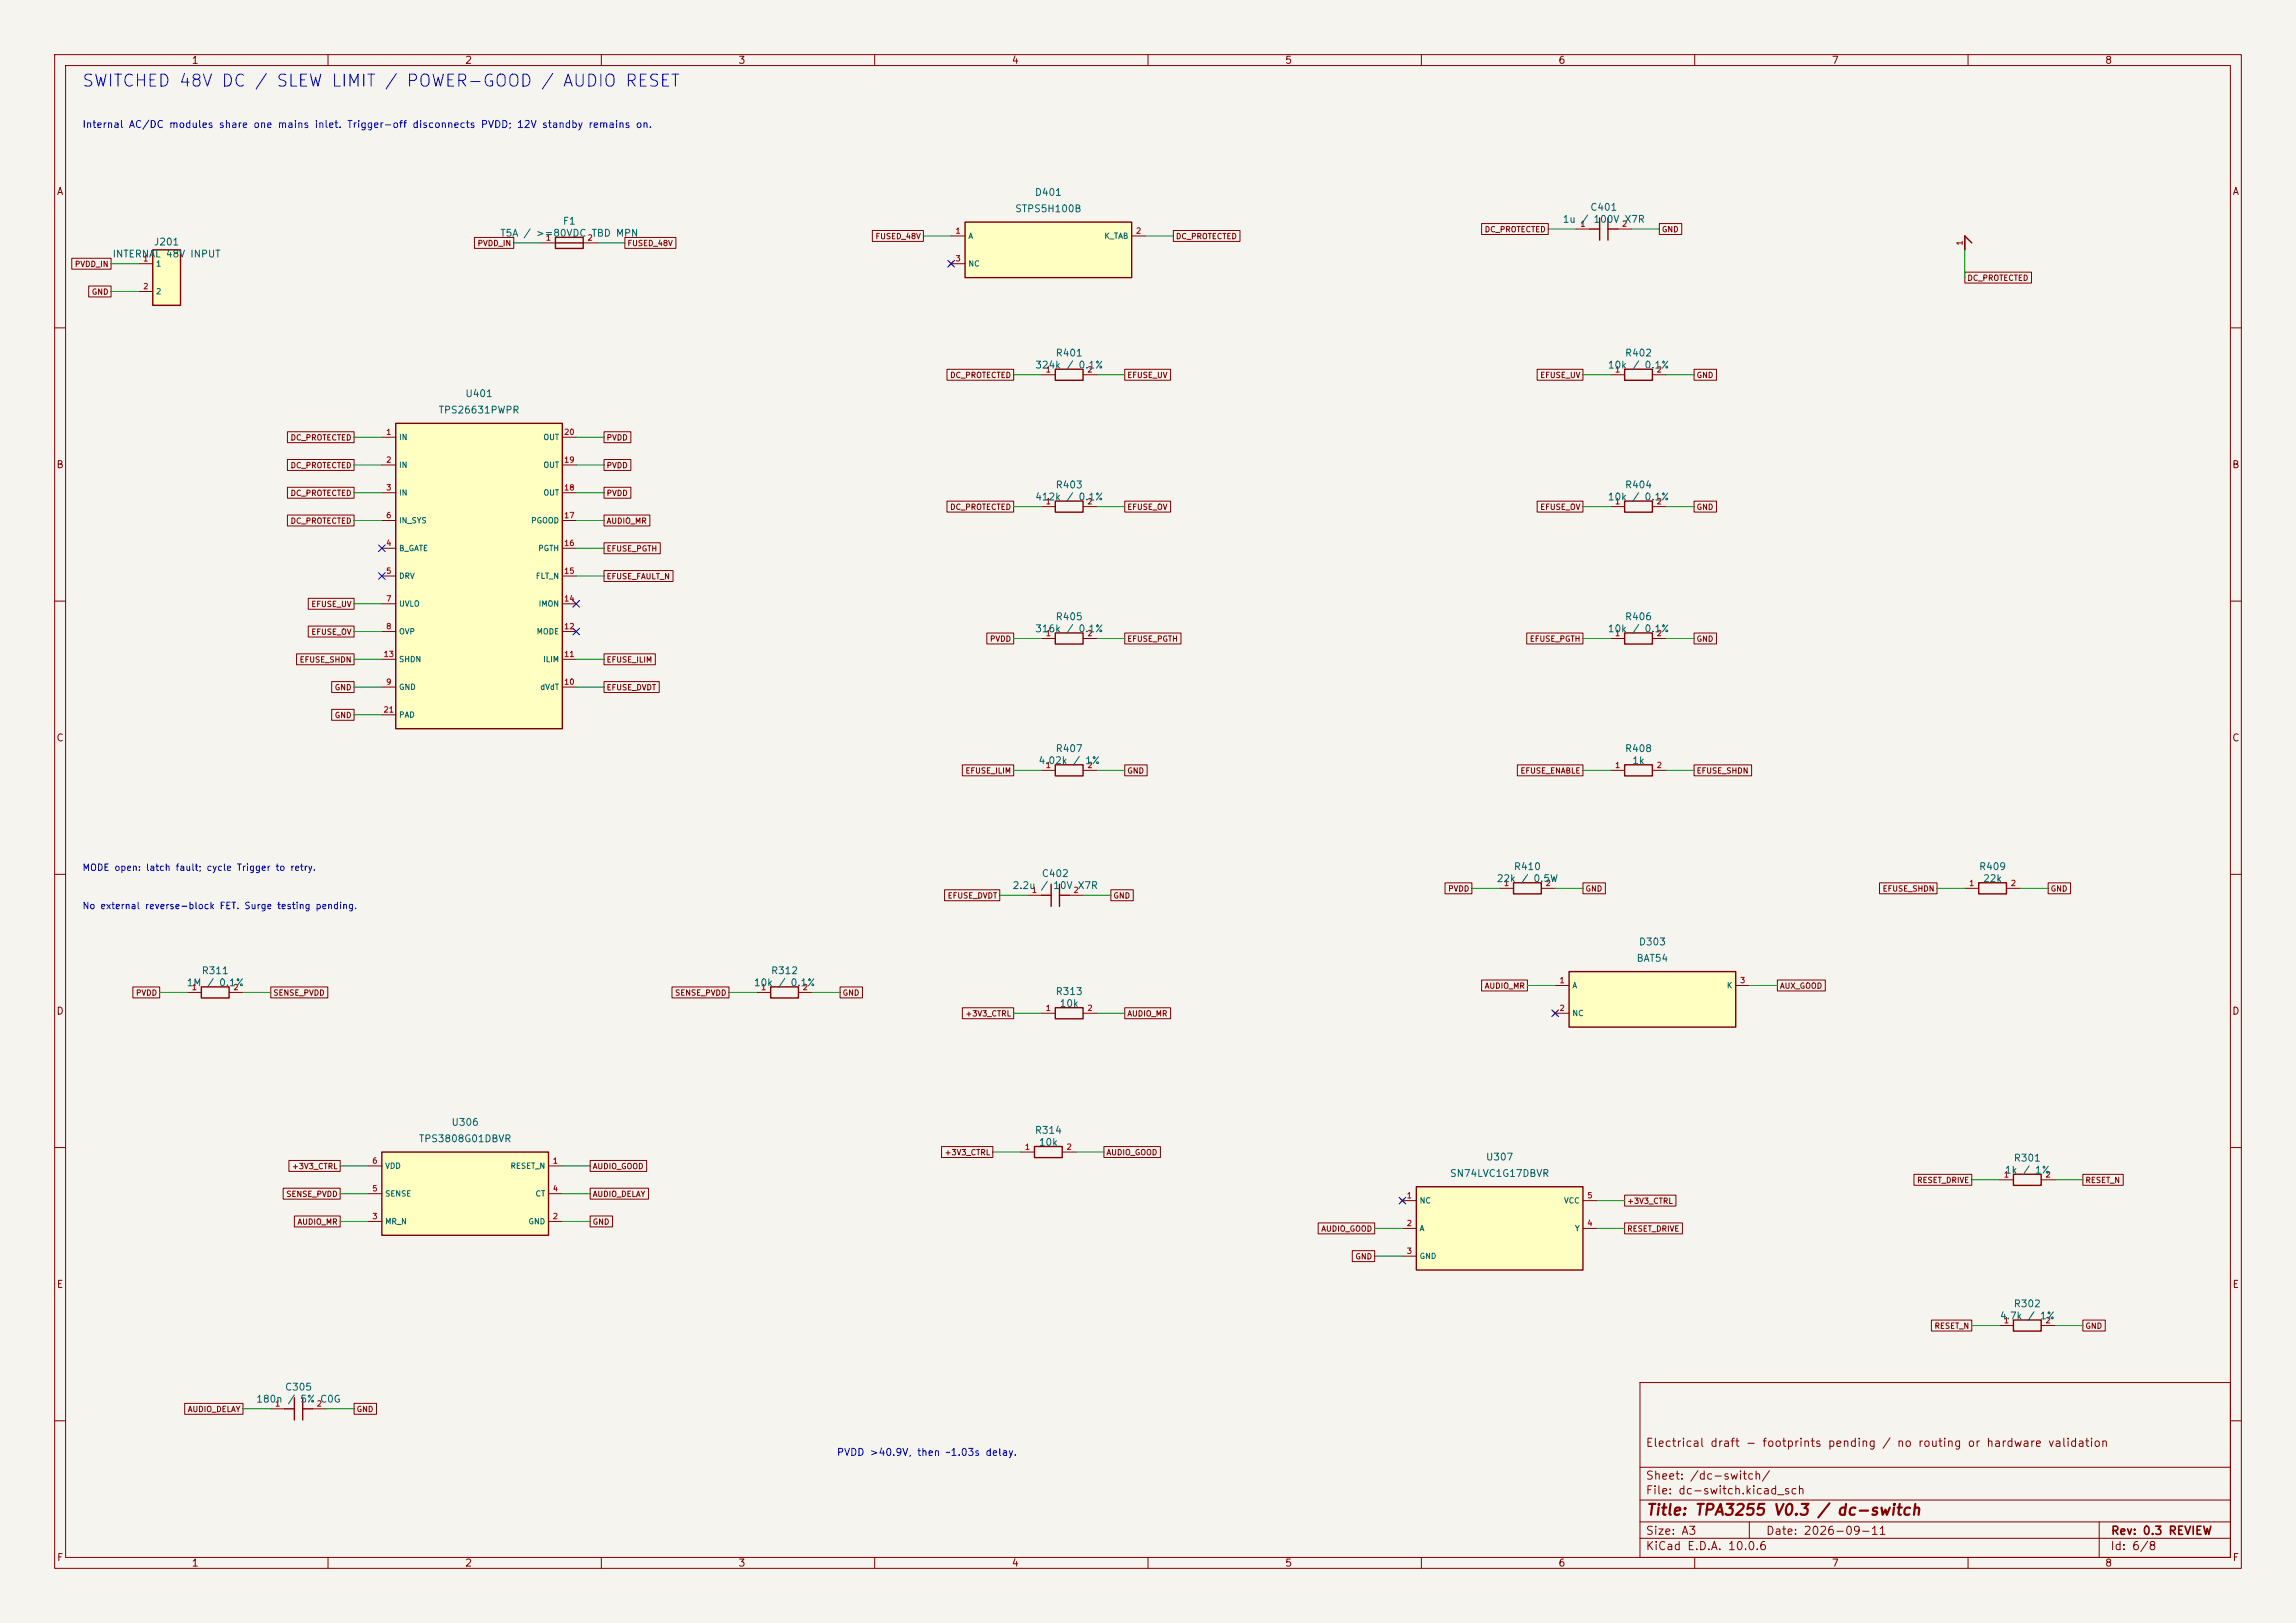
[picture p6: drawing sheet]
<svg xmlns="http://www.w3.org/2000/svg" width="420mm" height="297mm" viewBox="0 0 420 297" stroke-linecap="round" stroke-linejoin="round" font-family="sans-serif">
<defs><g id="words">
<text font-size="2.2" fill="#0000c2" x="14.9" y="16.4">SWITCHED 48V DC / SLEW LIMIT / POWER-GOOD / AUDIO RESET</text>
<text font-size="2" fill="#840000" x="301" y="277.8">Title: TPA3255 V0.3 / dc-switch</text>
<g font-size="1.5" fill="#840000">
<text x="300.9" y="265.1">Electrical draft - footprints pending / no routing or hardware validation</text>
<text x="300.9" y="273.8">File: dc-switch.kicad_sch</text>
<text x="300.9" y="271.1">Sheet: /dc-switch/</text>
<text x="300.9" y="281.2">Size: A3</text>
<text x="322.9" y="281.2">Date: 2026-09-11</text>
<text x="386" y="281.2">Rev: 0.3 REVIEW</text>
<text x="300.9" y="284">KiCad E.D.A. 10.0.6</text>
<text x="385.9" y="284">Id: 6/8</text>
</g>
<g font-size="1.3" fill="#840000">
<text x="35" y="12">1</text>
<text x="85" y="12">2</text>
<text x="135" y="12">3</text>
<text x="185" y="12">4</text>
<text x="235" y="12">5</text>
<text x="285" y="12">6</text>
<text x="335" y="12">7</text>
<text x="385" y="12">8</text>
<text x="10.3" y="36">A</text>
<text x="408.3" y="36">A</text>
<text x="10.2" y="86">B</text>
<text x="408.2" y="86">B</text>
<text x="10.2" y="136">C</text>
<text x="408.2" y="136">C</text>
<text x="10.2" y="186">D</text>
<text x="408.2" y="186">D</text>
<text x="10.3" y="236">E</text>
<text x="408.3" y="236">E</text>
<text x="10.3" y="286">F</text>
<text x="35" y="287">1</text>
<text x="85" y="287">2</text>
<text x="135" y="287">3</text>
<text x="185" y="287">4</text>
<text x="235" y="287">5</text>
<text x="285" y="287">6</text>
<text x="335" y="287">7</text>
<text x="385" y="287">8</text>
<text x="408.3" y="286">F</text>
</g>
<g font-size="1.3" fill="#0000c2">
<text x="15" y="23.7">Internal AC/DC modules share one mains inlet. Trigger-off disconnects PVDD; 12V standby remains on.</text>
<text x="153" y="266.7">PVDD &gt;40.9V, then ~1.03s delay.</text>
</g>
<g font-size="1.3" fill="#006464">
<text x="102.9" y="41.4">F1</text>
<text x="185.6" y="39.1">STPS5H100B</text>
<text x="189.2" y="36.1">D401</text>
<text x="285.7" y="41.1">1u / 100V X7R</text>
<text x="290.8" y="38.9">C401</text>
<text x="20.5" y="47.4">INTERNAL 48V INPUT</text>
<text x="28.1" y="45.2">J201</text>
<text x="91.4" y="43.6">T5A / &gt;=80VDC TBD MPN</text>
<text x="193" y="65.5">R401</text>
<text x="297.1" y="65.5">R402</text>
<text x="189.3" y="67.7">324k / 0.1%</text>
<text x="294" y="67.7">10k / 0.1%</text>
<text x="80.1" y="76">TPS26631PWPR</text>
<text x="85" y="73">U401</text>
<text x="193" y="89.7">R403</text>
<text x="297.1" y="89.7">R404</text>
<text x="189.3" y="91.9">412k / 0.1%</text>
<text x="294" y="91.9">10k / 0.1%</text>
<text x="193" y="113.8">R405</text>
<text x="297.1" y="113.8">R406</text>
<text x="189.3" y="116">316k / 0.1%</text>
<text x="294" y="116">10k / 0.1%</text>
<text x="193" y="137.9">R407</text>
<text x="297.1" y="137.9">R408</text>
<text x="189.9" y="140.1">4.02k /</text>
<text x="198.4" y="140.1">1%</text>
<text x="298.5" y="140.1">1k</text>
<text x="190.5" y="160.8">C402</text>
<text x="273.7" y="161.7">22k / 0.5W</text>
<text x="276.8" y="159.5">R410</text>
<text x="361.9" y="159.5">R409</text>
<text x="362.6" y="161.7">22k</text>
<text x="185.1" y="163">2.2u /</text>
<text x="192.6" y="163">10V X7R</text>
<text x="299.7" y="173.3">D303</text>
<text x="36.8" y="178.6">R311</text>
<text x="140.9" y="178.6">R312</text>
<text x="299.3" y="176.3">BAT54</text>
<text x="34" y="180.8">1M</text>
<text x="37.7" y="180.8">/ 0.1%</text>
<text x="137.8" y="180.8">10k / 0.1%</text>
<text x="193" y="182.4">R313</text>
<text x="193.7" y="184.6">10k</text>
<text x="76.5" y="209.3">TPS3808G01DBVR</text>
<text x="82.5" y="206.3">U306</text>
<text x="189.2" y="207.8">R314</text>
<text x="189.9" y="210">10k</text>
<text x="265.1" y="215.7">SN74LVC1G17DBVR</text>
<text x="271.7" y="212.7">U307</text>
<text x="366.6" y="215.1">1k / 1%</text>
<text x="368.3" y="212.9">R301</text>
<text x="368.3" y="239.5">R302</text>
<text x="365.7" y="241.7">4.7k / 1%</text>
<text x="46.8" y="257">180n /</text>
<text x="52" y="254.8">C305</text>
<text x="54.8" y="257">5% C0G</text>
</g>
<g font-size="1.2" fill="#0000c2">
<text x="15" y="159.7">MODE open: latch fault; cycle Trigger to retry.</text>
<text x="15" y="166.7">No external reverse-block FET. Surge testing pending.</text>
</g>
<g font-size="1" fill="#a90000">
<text x="289" y="41.7">1</text>
<text x="296.6" y="41.7">2</text>
<text x="99.8" y="44.3">1</text>
<text x="107.4" y="44.3">2</text>
<text x="174.7" y="43">1</text>
<text x="207.7" y="43">2</text>
<text x="359.2" y="45" transform="rotate(-90 359.2 45)">1</text>
<text x="26.1" y="48.1">1</text>
<text x="26.1" y="53.2">2</text>
<text x="174.7" y="48.1">3</text>
<text x="191.2" y="68.4">1</text>
<text x="198.8" y="68.4">2</text>
<text x="295.3" y="68.4">1</text>
<text x="303" y="68.4">2</text>
<text x="70.5" y="79.8">1</text>
<text x="103.1" y="79.8">20</text>
<text x="70.5" y="84.9">2</text>
<text x="70.5" y="90">3</text>
<text x="103.1" y="90">18</text>
<text x="103.1" y="84.9">19</text>
<text x="70.5" y="95.1">6</text>
<text x="103.1" y="95.1">17</text>
<text x="191.2" y="92.5">1</text>
<text x="198.8" y="92.5">2</text>
<text x="295.3" y="92.5">1</text>
<text x="303" y="92.5">2</text>
<text x="70.5" y="100.1">4</text>
<text x="103.1" y="100.1">16</text>
<text x="70.5" y="105.2">5</text>
<text x="103.1" y="105.2">15</text>
<text x="70.5" y="110.3">7</text>
<text x="103.1" y="110.3">14</text>
<text x="70.5" y="115.4">8</text>
<text x="103.1" y="115.4">12</text>
<text x="191.2" y="116.7">1</text>
<text x="198.8" y="116.7">2</text>
<text x="295.3" y="116.7">1</text>
<text x="303" y="116.7">2</text>
<text x="70.1" y="120.5">13</text>
<text x="70.5" y="125.5">9</text>
<text x="103.1" y="125.5">10</text>
<text x="103.1" y="120.5">11</text>
<text x="70.1" y="130.6">21</text>
<text x="191.2" y="140.8">1</text>
<text x="198.8" y="140.8">2</text>
<text x="295.3" y="140.8">1</text>
<text x="303" y="140.8">2</text>
<text x="188.7" y="163.6">1</text>
<text x="196.3" y="163.6">2</text>
<text x="275" y="162.4">1</text>
<text x="282.6" y="162.4">2</text>
<text x="360.1" y="162.4">1</text>
<text x="367.7" y="162.4">2</text>
<text x="35" y="181.4">1</text>
<text x="42.6" y="181.4">2</text>
<text x="139.1" y="181.4">1</text>
<text x="146.7" y="181.4">2</text>
<text x="191.2" y="185.2">1</text>
<text x="198.8" y="185.2">2</text>
<text x="285.2" y="180.2">1</text>
<text x="285.2" y="185.2">2</text>
<text x="318.2" y="180.2">3</text>
<text x="68" y="213.2">6</text>
<text x="101" y="213.2">1</text>
<text x="187.4" y="210.6">1</text>
<text x="195" y="210.6">2</text>
<text x="366.5" y="215.7">1</text>
<text x="374.1" y="215.7">2</text>
<text x="68" y="218.3">5</text>
<text x="101" y="218.3">4</text>
<text x="257.2" y="219.5">1</text>
<text x="290.3" y="219.5">5</text>
<text x="68" y="223.3">3</text>
<text x="101" y="223.3">2</text>
<text x="257.2" y="224.6">2</text>
<text x="290.3" y="224.6">4</text>
<text x="257.2" y="229.7">3</text>
<text x="366.5" y="242.4">1</text>
<text x="374.1" y="242.4">2</text>
<text x="50.2" y="257.6">1</text>
<text x="57.8" y="257.6">2</text>
</g>
<g font-size="1" fill="#840000">
<text x="87.3" y="45.3">PVDD_IN</text>
<text x="114.7" y="45.3">FUSED_48V</text>
<text x="160" y="44">FUSED_48V</text>
<text x="215" y="44">DC_PROTECTED</text>
<text x="271.5" y="42.7">DC_PROTECTED</text>
<text x="303.9" y="42.7">GND</text>
<text x="13.6" y="49.1">PVDD_IN</text>
<text x="359.8" y="51.6">DC_PROTECTED</text>
<text x="16.7" y="54.2">GND</text>
<text x="173.7" y="69.4">DC_PROTECTED</text>
<text x="206.1" y="69.4">EFUSE_UV</text>
<text x="281.7" y="69.4">EFUSE_UV</text>
<text x="310.3" y="69.4">GND</text>
<text x="53.1" y="80.8">DC_PROTECTED</text>
<text x="110.9" y="80.8">PVDD</text>
<text x="53.1" y="85.9">DC_PROTECTED</text>
<text x="110.9" y="85.9">PVDD</text>
<text x="53.1" y="91">DC_PROTECTED</text>
<text x="110.9" y="91">PVDD</text>
<text x="173.7" y="93.5">DC_PROTECTED</text>
<text x="206.1" y="93.5">EFUSE_OV</text>
<text x="281.7" y="93.5">EFUSE_OV</text>
<text x="310.3" y="93.5">GND</text>
<text x="53.1" y="96.1">DC_PROTECTED</text>
<text x="110.9" y="101.2">EFUSE_PGTH</text>
<text x="110.9" y="96.1">AUDIO_MR</text>
<text x="110.9" y="106.2">EFUSE_FAULT_N</text>
<text x="56.9" y="111.3">EFUSE_UV</text>
<text x="56.9" y="116.4">EFUSE_OV</text>
<text x="181" y="117.7">PVDD</text>
<text x="206.1" y="117.7">EFUSE_PGTH</text>
<text x="279.7" y="117.7">EFUSE_PGTH</text>
<text x="310.3" y="117.7">GND</text>
<text x="54.7" y="121.5">EFUSE_SHDN</text>
<text x="110.9" y="121.5">EFUSE_ILIM</text>
<text x="61.1" y="126.6">GND</text>
<text x="61.1" y="131.6">GND</text>
<text x="110.9" y="126.6">EFUSE_DVDT</text>
<text x="176.5" y="141.8">EFUSE_ILIM</text>
<text x="206.1" y="141.8">GND</text>
<text x="278" y="141.8">EFUSE_ENABLE</text>
<text x="310.3" y="141.8">EFUSE_SHDN</text>
<text x="173.3" y="164.7">EFUSE_DVDT</text>
<text x="203.6" y="164.7">GND</text>
<text x="264.8" y="163.4">PVDD</text>
<text x="289.9" y="163.4">GND</text>
<text x="344.3" y="163.4">EFUSE_SHDN</text>
<text x="375" y="163.4">GND</text>
<text x="24.8" y="182.4">PVDD</text>
<text x="49.9" y="182.4">SENSE_PVDD</text>
<text x="123.4" y="182.4">SENSE_PVDD</text>
<text x="154" y="182.4">GND</text>
<text x="271.5" y="181.2">AUDIO_MR</text>
<text x="325.5" y="181.2">AUX_GOOD</text>
<text x="176.5" y="186.2">+3V3_CTRL</text>
<text x="206.1" y="186.2">AUDIO_MR</text>
<text x="53.3" y="214.2">+3V3_CTRL</text>
<text x="108.3" y="214.2">AUDIO_GOOD</text>
<text x="172.7" y="211.6">+3V3_CTRL</text>
<text x="202.3" y="211.6">AUDIO_GOOD</text>
<text x="52.3" y="219.3">SENSE_PVDD</text>
<text x="108.3" y="219.3">AUDIO_DELAY</text>
<text x="297.6" y="220.5">+3V3_CTRL</text>
<text x="350.6" y="216.7">RESET_DRIVE</text>
<text x="381.4" y="216.7">RESET_N</text>
<text x="54.3" y="224.3">AUDIO_MR</text>
<text x="108.3" y="224.3">GND</text>
<text x="241.6" y="225.6">AUDIO_GOOD</text>
<text x="297.6" y="225.6">RESET_DRIVE</text>
<text x="247.8" y="230.7">GND</text>
<text x="353.8" y="243.4">RESET_N</text>
<text x="381.4" y="243.4">GND</text>
<text x="34.3" y="258.6">AUDIO_DELAY</text>
<text x="65.1" y="258.6">GND</text>
</g>
<g font-size="1" fill="#006464">
<text x="177" y="43.9">A</text>
<text x="201.9" y="43.9">K_TAB</text>
<text x="28.4" y="49">1</text>
<text x="177" y="49">NC</text>
<text x="28.4" y="54.1">2</text>
<text x="72.9" y="80.8">IN</text>
<text x="99.3" y="80.8">OUT</text>
<text x="72.9" y="85.8">IN</text>
<text x="99.3" y="85.8">OUT</text>
<text x="72.9" y="90.9">IN</text>
<text x="99.3" y="90.9">OUT</text>
<text x="72.9" y="101.1">B_GATE</text>
<text x="72.9" y="96">IN_SYS</text>
<text x="97.1" y="96">PGOOD</text>
<text x="98.4" y="101.1">PGTH</text>
<text x="72.9" y="106.2">DRV</text>
<text x="97.9" y="106.2">FLT_N</text>
<text x="72.9" y="111.2">UVLO</text>
<text x="98.4" y="111.2">IMON</text>
<text x="72.9" y="116.3">OVP</text>
<text x="98.1" y="116.3">MODE</text>
<text x="72.9" y="121.4">SHDN</text>
<text x="99.3" y="121.4">ILIM</text>
<text x="72.9" y="126.5">GND</text>
<text x="72.9" y="131.6">PAD</text>
<text x="98.7" y="126.5">dVdT</text>
<text x="287.5" y="181.1">A</text>
<text x="315.8" y="181.1">K</text>
<text x="287.5" y="186.2">NC</text>
<text x="70.4" y="214.1">VDD</text>
<text x="93.3" y="214.1">RESET_N</text>
<text x="70.4" y="219.2">SENSE</text>
<text x="97.9" y="219.2">CT</text>
<text x="259.6" y="220.5">NC</text>
<text x="286" y="220.5">VCC</text>
<text x="70.4" y="224.3">MR_N</text>
<text x="96.6" y="224.3">GND</text>
<text x="259.6" y="225.5">A</text>
<text x="288" y="225.5">Y</text>
<text x="259.6" y="230.6">GND</text>
</g>
</g></defs>
<path d="M0 0h420v297h-420z" fill="#f5f4ef" stroke="#f5f4ef" stroke-width=".18"/>
<g fill="none" stroke="#840000" stroke-width=".18">
<path d="M10 10h400v277h-400zM12 12h396v273h-396zM60 10v2M110 10v2M160 10v2M210 10v2M260 10v2M310 10v2M360 10v2M10 60h2M408 60h2M190.5 92.7h2.5"/>
<path d="M198.1 92.7h2.6M10 110h2M408 110h2M10 160h2M408 160h2M10 210h2M408 210h2M300 253h108v32h-108zM10 260h2M300 278.5h108M300 274.5h108M300 268.5h108"/>
<path d="M320 278.5v3M384 278.5v6.5M408 260h2M60 285v2M110 285v2M160 285v2M210 285v2M260 285v2M300 281.5h108M310 285v2M360 285v2"/>
</g>
<path d="M193 91.7h5.1v2h-5.1z" fill="none" stroke="#840000" stroke-width=".25"/>
<path d="M72.4 77.5h30.5v55.9h-30.5z" fill="#ffffc2"/>
<g fill="none" stroke="#840000" stroke-width=".25">
<path d="M292.6 39.9v4M294.1 39.9v4M290.8 41.9h1.8M294.1 41.9h1.8M360.7 44.5l-1.3-1.3v2.5M72.4 77.5h30.5v55.9h-30.5zM193 115.8h5.1v2.1h-5.1zM297.2 115.8h5.1v2.1h-5.1zM193 140h5.1v2h-5.1zM361.9 161.5h5.1v2.1h-5.1zM36.8 180.6h5.1v2h-5.1zM141 180.6h5v2h-5z"/>
<path d="M193 184.4h5.1v2h-5.1zM368.3 214.9h5.1v2h-5.1zM52.1 257.8h1.7M53.8 255.8v4M55.4 257.8h1.7M55.4 255.8v4M368.3 241.6h5.1v2h-5.1z"/>
</g>
<g fill="none" stroke="#840000" stroke-width=".18">
<path d="M288.3 41.9h2.5M295.9 41.9h2.5M359.4 43.2v2.5M69.8 80h2.6M69.8 85.1h2.6M69.8 90.2h2.6M69.8 95.3h2.6M102.9 80h2.5M102.9 85.1h2.5M102.9 90.2h2.5M102.9 95.3h2.5M69.8 100.3h2.6"/>
<path d="M69.8 105.4h2.6M69.8 110.5h2.6M69.8 115.6h2.6M102.9 100.3h2.5M102.9 105.4h2.5M102.9 110.5h2.5M102.9 115.6h2.5M190.5 116.8h2.5M198.1 116.8h2.6M294.6 116.8h2.6M302.3 116.8h2.5M69.8 125.7h2.6"/>
<path d="M69.8 120.7h2.6M69.8 130.8h2.6M102.9 125.7h2.5M102.9 120.7h2.5M190.5 141h2.5M198.1 141h2.6M359.4 162.6h2.5M367 162.6h2.6M34.3 181.6h2.5M41.9 181.6h2.5M138.4 181.6h2.6M146 181.6h2.6"/>
<path d="M190.5 185.4h2.5M198.1 185.4h2.6M365.8 215.9h2.5M373.4 215.9h2.5M49.5 257.8h2.6M57.1 257.8h2.6M365.8 242.6h2.5M373.4 242.6h2.5"/>
</g>
<path d="M176.5 40.6h30.5v10.2h-30.5z" fill="#ffffc2"/>
<path d="M176.5 40.6h30.5v10.2h-30.5zM193 67.6h5.1v2h-5.1z" fill="none" stroke="#840000" stroke-width=".25"/>
<path d="M173.6 47.9l.8 .7M174 43.2h2.5M174 48.3h2.5M174.4 47.9l-.8 .7M207 43.2h2.5M190.5 68.6h2.5M198.1 68.6h2.6" fill="none" stroke="#840000" stroke-width=".18"/>
<path d="M259.1 217.2h30.5v15.2h-30.5z" fill="#ffffc2"/>
<path d="M259.1 217.2h30.5v15.2h-30.5z" fill="none" stroke="#840000" stroke-width=".25"/>
<path d="M256.2 219.3l.7 .8M256.5 219.7h2.6M256.9 219.3l-.7 .8M289.6 219.7h2.5M256.5 224.8h2.6M256.5 229.9h2.6M289.6 224.8h2.5" fill="none" stroke="#840000" stroke-width=".18"/>
<path d="M287 177.8h30.5v10.2h-30.5z" fill="#ffffc2"/>
<path d="M190.5 163.8h1.8M192.3 161.8v4.1M193.8 163.8h1.8M193.8 161.8v4.1M276.9 161.5h5v2.1h-5zM287 177.8h30.5v10.2h-30.5zM189.2 209.8h5.1v2h-5.1z" fill="none" stroke="#840000" stroke-width=".25"/>
<path d="M188 163.8h2.5M195.6 163.8h2.5M274.3 162.6h2.6M281.9 162.6h2.6M284.1 185l.8 .8M284.5 180.3h2.5M284.5 185.4h2.5M284.9 185l-.8 .8M317.5 180.3h2.5M186.7 210.8h2.5M194.3 210.8h2.5" fill="none" stroke="#840000" stroke-width=".18"/>
<path d="M27.9 45.7h5.1v10.2h-5.1z" fill="#ffffc2"/>
<path d="M27.9 45.7h5.1v10.2h-5.1zM101.6 43.4h5.1v2.1h-5.1zM101.6 44.5h5.1M297.2 67.6h5.1v2h-5.1z" fill="none" stroke="#840000" stroke-width=".25"/>
<path d="M25.4 48.3h2.5M25.4 53.3h2.5M99.1 44.5h2.5M106.7 44.5h2.5M294.6 68.6h2.6M302.3 68.6h2.5" fill="none" stroke="#840000" stroke-width=".18"/>
<path d="M69.8 210.8h30.5v15.3h-30.5z" fill="#ffffc2"/>
<path d="M297.2 91.7h5.1v2h-5.1zM297.2 140h5.1v2h-5.1zM69.8 210.8h30.5v15.3h-30.5z" fill="none" stroke="#840000" stroke-width=".25"/>
<g fill="none" stroke="#840000" stroke-width=".18">
<path d="M13.1 47.3h7.2v2h-7.2zM16.2 52.3h4.1v2h-4.1zM86.8 43.4h7.2v2.1h-7.2zM114.3 43.4h9.3v2.1h-9.3zM159.6 42.2h9.3v2h-9.3zM214.6 42.2h12.2v2h-12.2zM271 40.9h12.2v2h-12.2zM303.5 40.9h4.1v2h-4.1zM359.4 49.8h12.2v2h-12.2zM52.6 79h12.2v2h-12.2zM110.5 79h4.9v2h-4.9zM173.2 67.6h12.2v2h-12.2z"/>
<path d="M205.7 67.6h8.4v2h-8.4zM281.2 67.6h8.4v2h-8.4zM309.9 67.6h4.1v2h-4.1zM52.6 94.2h12.2v2.1h-12.2zM52.6 89.2h12.2v2h-12.2zM52.6 84.1h12.2v2h-12.2zM110.5 89.2h4.9v2h-4.9zM110.5 99.3h10.3v2h-10.3zM110.5 94.2h8.4v2.1h-8.4zM110.5 84.1h4.9v2h-4.9zM173.2 91.7h12.2v2h-12.2zM205.7 91.7h8.4v2h-8.4z"/>
<path d="M281.2 91.7h8.4v2h-8.4zM294.6 92.7h2.6M302.3 92.7h2.5M309.9 91.7h4.1v2h-4.1zM54.2 119.6h10.6v2.1h-10.6zM56.4 109.5h8.4v2h-8.4zM56.4 114.6h8.4v2h-8.4zM110.5 104.4h12.6v2h-12.6zM110.5 119.6h9.4v2.1h-9.4zM180.5 115.8h4.9v2h-4.9zM205.7 115.8h10.3v2h-10.3zM279.3 115.8h10.3v2h-10.3z"/>
<path d="M309.9 115.8h4.1v2h-4.1zM60.7 124.7h4.1v2h-4.1zM60.7 129.8h4.1v2h-4.1zM110.5 124.7h10.1v2h-10.1zM176 140h9.4v2h-9.4zM205.7 140h4.1v2h-4.1zM277.6 140h12v2h-12zM309.9 140h10.5v2h-10.5zM294.6 141h2.6M302.3 141h2.5M172.8 162.8h10.1v2h-10.1zM203.2 162.8h4.1v2h-4.1z"/>
<path d="M264.3 161.6h4.9v2h-4.9zM271 179.3h8.4v2h-8.4zM289.6 161.6h4.1v2h-4.1zM325.1 179.3h8.8v2h-8.8zM343.8 161.6h10.5v2h-10.5zM374.6 161.6h4.1v2h-4.1zM24.3 180.6h4.9v2h-4.9zM49.5 180.6h10.5v2h-10.5zM122.9 180.6h10.4v2h-10.4zM153.7 180.6h4.1v2h-4.1zM176 184.4h9.4v2h-9.4zM205.7 184.4h8.4v2h-8.4z"/>
<path d="M51.8 217.4h10.4v2h-10.4zM52.8 212.4h9.4v2h-9.4zM67.3 213.4h2.5M67.3 218.4h2.5M100.3 213.4h2.6M100.3 218.4h2.6M107.9 212.4h10.4v2h-10.4zM107.9 217.4h10.7v2h-10.7zM172.2 209.8h9.4v2h-9.4zM201.9 209.8h10.4v2h-10.4zM297.2 218.7h9.4v2h-9.4zM350.1 214.9h10.6v2h-10.6z"/>
<path d="M381 214.9h7.4v2h-7.4zM53.8 222.5h8.4v2h-8.4zM67.3 223.5h2.5M100.3 223.5h2.6M107.9 222.5h4.1v2h-4.1zM241.1 223.8h10.4v2h-10.4zM247.4 228.9h4.1v2h-4.1zM297.2 223.8h10.6v2h-10.6zM33.8 256.8h10.6v2h-10.6zM64.8 256.8h4.1v2h-4.1zM353.3 241.6h7.4v2h-7.4zM381 241.6h4.1v2h-4.1z"/>
</g>
<g fill="none" stroke="#009600" stroke-width=".18">
<path d="M20.3 53.3h5.1M20.3 48.3h5.1M94 44.5h5.1M109.2 44.5h5.1M168.9 43.2h5.1M209.5 43.2h5.1M283.2 41.9h5.1M298.4 41.9h5.1M359.4 45.7v5.1M185.4 68.6h5.1M200.7 68.6h5M289.6 68.6h5"/>
<path d="M304.8 68.6h5.1M64.8 95.3h5M64.8 90.2h5M64.8 85.1h5M64.8 80h5M105.4 95.3h5.1M105.4 90.2h5.1M105.4 85.1h5.1M105.4 80h5.1M185.4 92.7h5.1M200.7 92.7h5M289.6 92.7h5"/>
<path d="M304.8 92.7h5.1M64.8 115.6h5M64.8 110.5h5M105.4 105.4h5.1M105.4 100.3h5.1M185.4 116.8h5.1M200.7 116.8h5M289.6 116.8h5M304.8 116.8h5.1M64.8 120.7h5M64.8 125.7h5M64.8 130.8h5"/>
<path d="M105.4 120.7h5.1M105.4 125.7h5.1M185.4 141h5.1M200.7 141h5M289.6 141h5M304.8 141h5.1M182.9 163.8h5.1M198.1 163.8h5.1M269.2 162.6h5.1M284.5 162.6h5.1M354.3 162.6h5.1M369.6 162.6h5"/>
<path d="M29.2 181.6h5.1M44.4 181.6h5.1M133.3 181.6h5.1M148.6 181.6h5.1M185.4 185.4h5.1M200.7 185.4h5M279.4 180.3h5.1M320 180.3h5.1M62.2 218.4h5.1M62.2 213.4h5.1M102.9 218.4h5M102.9 213.4h5"/>
<path d="M181.6 210.8h5.1M196.8 210.8h5.1M292.1 219.7h5.1M360.7 215.9h5.1M375.9 215.9h5.1M62.2 223.5h5.1M102.9 223.5h5M251.5 224.8h5M251.5 229.9h5M292.1 224.8h5.1M44.4 257.8h5.1M59.7 257.8h5.1"/>
<path d="M360.7 242.6h5.1M375.9 242.6h5.1"/>
</g>
<g fill="none" stroke="#000084" stroke-width=".18">
<path d="M173.4 47.7l1.2 1.2M174.6 47.7l-1.2 1.2M69.2 99.7l1.3 1.2M70.5 99.7l-1.3 1.2M69.2 104.8l1.3 1.2M70.5 104.8l-1.3 1.2M104.8 115l1.2 1.2M104.8 109.9l1.2 1.2M106 115l-1.2 1.2M106 109.9l-1.2 1.2M283.9 184.8l1.2 1.2M285.1 184.8l-1.2 1.2"/>
<path d="M255.9 219.1l1.2 1.2M257.1 219.1l-1.2 1.2"/>
</g>
<use href="#words"/>
</svg>
